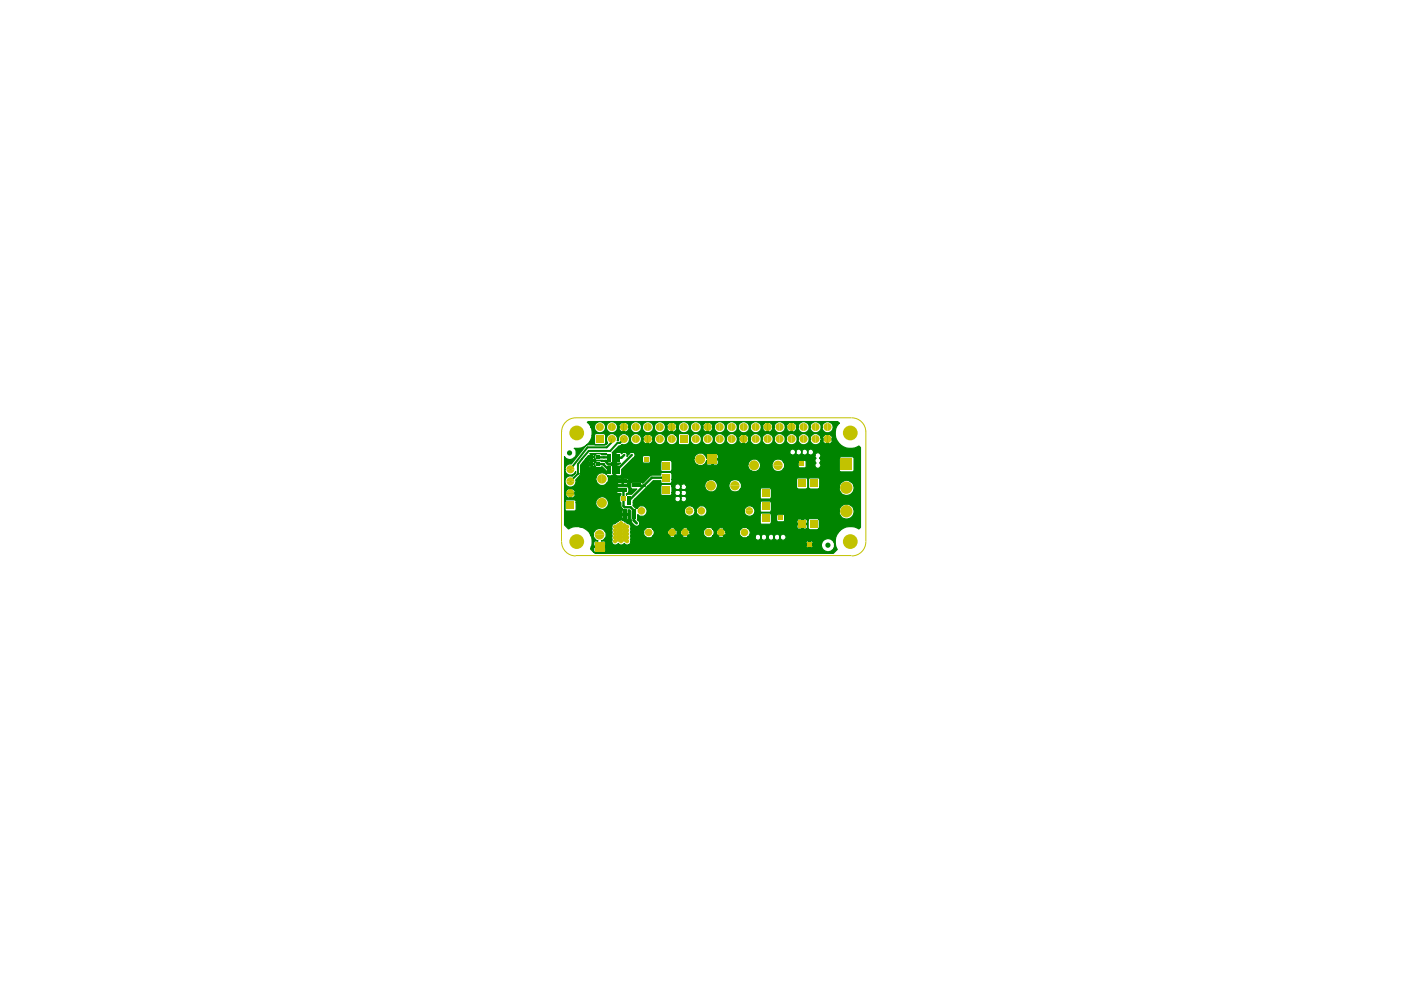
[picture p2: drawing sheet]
<svg xmlns="http://www.w3.org/2000/svg" width="297mm" height="210mm" viewBox="0 0 297 210" stroke-linecap="round" stroke-linejoin="round" font-family="sans-serif">
<path d="M126.9 96.9l2.2 .1M127.9 98.4l1.3 1.4M130.2 97v2.8" fill="none" stroke="#008400" stroke-width=".51"/>
<circle cx="127.9" cy="98.4" r=".25" fill="#008400"/>
<path d="M126.9 98.4h1M129.1 97h.1M130.2 95.9v1.1" fill="none" stroke="#008400" stroke-width=".51"/>
<path d="M129.7 93.1v.6l-1.1 1.1h-4l-3.7 4.7M132.3 93.1l-.9 .8h-.5l-1.5 1.7h-4.6l-2.3 2.8v.3" fill="none" stroke="#008400" stroke-width=".42"/>
<circle cx="122.5" cy="100.4" r=".21" fill="#008400"/>
<path d="M122.5 98.6v1.8l-1.6 1.6" fill="none" stroke="#008400" stroke-width=".42"/>
<path d="M135 103h1.5" fill="none" stroke="#008400" stroke-width=".51"/>
<circle cx="136.5" cy="103" r=".25" fill="#008400"/>
<path d="M141.2 101.3h-3l-4.7 4.7" fill="none" stroke="#008400" stroke-width=".51"/>
<path d="M124.5 89.6l.2-.2h52.9l.3 .3v.1a3.2 3.2 0 0 0 0 4.2 3.2 3.2 0 0 0 4.2 .6l.3 .3v16.9l-.3 .4-.3-.2a3.2 3.2 0 0 0-3.8 .6 3.2 3.2 0 0 0-.5 3.9l-.8 .8h-50.5l-.4-.3 .2 .2h1.1v-1.1h.2v1.1h1l.1-1.1h-2.4l-.2 .9-.6-.6 .2-.5h45.4l.2 .2h.4l.1-.6h.3v.6h.6l-.1-.6h-1.4l-.1 .4h-45.4l.1-1.4-.3-1.1h.6l.1 .5 .5 .6 .4 .2h-.8l-.1 .2 .1 .9h2.3v-1.1h-.8l.2-.1a1.35 1.35 0 0 0 .2-2.4 1.35 1.35 0 0 0-2.1 1.2l-.6-.1a3.3 3.3 0 0 0-2.4-1.6h6.9l.1 2.8a.76 .76 0 0 0 .3 1 .76 .76 0 0 0 1-.3l.5 .3h.4l.4-.2a.73 .73 0 0 0 .9 .2h40.8v.2a1.43 1.43 0 0 0 2.2 1.1 1.43 1.43 0 0 0 0-2.4 1.43 1.43 0 0 0-2.2 1.1h-40.8l.5-.5h37l.1 .3h.6v-.5h.3v.5l.6-.1-.1-.5h-1.3l-.2 .3h-37l-.1-2.2h2.8v.5a1.16 1.16 0 0 0 1.9 .4h3.6l.3 .2h.6l.3-.2h1.5l.3 .2h.6l.3-.2-.6-.6-.6 .6h-1.5l-.6-.6-.6 .6h-3.6l.3-.7h2.8l.1 .4 .2 .1 .6-.6h.3l.6 .6 .3-.2v-.3h.7v.4l.2 .1 .6-.6h.3l.6 .6 .3-.2v-.5h2.9v.5a1.16 1.16 0 0 0 1.9 .4h1.2l.3 .2h.6l.3-.2-.6-.6-.6 .6h-1.2l.3-.7h.5l.1 .4 .1 .1 .6-.6h.4l.5 .6 .3-.2v-.5h2.9v.5l.2 .4a1.22 1.22 0 0 0 1.5 .2h1.6a.64 .64 0 0 0 .6 .6 .64 .64 0 0 0 .7-.6v.2a.65 .65 0 0 0 .7 .5 .65 .65 0 0 0 .5-.7h.3v.2a.65 .65 0 0 0 .7 .5 .65 .65 0 0 0 .5-.7 .64 .64 0 0 0 .6 .6 .64 .64 0 0 0 .7-.6v.2a.63 .63 0 0 0 .9 .3 .63 .63 0 0 0 .2-.9 .63 .63 0 0 0-1 0l-.1 .4-.1-.2a.61 .61 0 0 0-.5-.5 .61 .61 0 0 0-.6 .3l-.1 .4v-.2a.61 .61 0 0 0-.5-.5 .61 .61 0 0 0-.6 .3l-.1 .4h-.3a.65 .65 0 0 0-.5-.7 .65 .65 0 0 0-.7 .5v.2l-.1-.2a.61 .61 0 0 0-.5-.5 .61 .61 0 0 0-.6 .3l-.1 .4h-1.5a1.06 1.06 0 0 0-.1-1.9h10.5l.1 .2h.9v-1h.2v1h.9l.1-.9-2.1-.1-.1 .8h-10.5l-.3-.2h-.7l-.6 .6-.1 .4h-2.9l-.1-.4-.2-.1-.5 .6h-.4l-.6-.6-.2 .7h-.5l-.3-.8h1.2l.6 .6 .6-.6-.3-.3h-.6l-.3 .3h-1.2l-.5-.4h-.7l-.7 .6v.4h-2.9l-.1-.4-.2-.1-.6 .6h-.3l-.6-.6-.2 .7h-.7l-.1-.6-.2-.1-.6 .6h-.3l-.6-.6-.3 .7h-2.8l-.3-.8h3.6l.6 .6 .6-.6h1.5l.6 .6 .6-.6-.3-.3h-.6l-.3 .3h-1.5l-.3-.3h-.6l-.3 .3h-3.6l-.5-.4h-.7l-.7 .6v.4h-2.8l.1-1.3-.3-.4-1.2-.6a.77 .77 0 0 0-1.3 .1l-1.1 .5-.2 .6h-7.7h-.6l-.9 .5-.8-.9v-1.3h12.3l.1 .2h.3v-1h.3v1l.5-.1v-.9h-1.3v.8h-12.2v-3.7l.1 1.9 .2 .2h1.9l.3-.3v-1.5h4.1a1.36 1.36 0 0 0 1.6 1.5 1.36 1.36 0 0 0 .9-2.1 1.36 1.36 0 0 0-2.2-.2l-.3 .8h-4.1v-.4l-.3-.2h-1.9l-.3 .3v-1.4h.2l.2 .4 .5 .3h.2v-.9h.3v.9l.5-.1 .4-.5v-.3h-2l-.3 .2v-.5l1.1 .1v-.9h.3v.9h.9l-.1-.4a1.12 1.12 0 0 0-1.1-.5 1.12 1.12 0 0 0-.9 .8h-.2v-.9h11l.1 1 .8 .1v.4l-.2 .2v1.1l.2 .3v.8l.5 .5-.2 .2v.8h1.3v-.8h.3l.3 .3v2.2l.9 .9a.45 .45 0 0 0 .7-.1l.1-.1a.51 .51 0 0 0 0-.7l-.4-.4 .1-1.1 .5 .4a1.23 1.23 0 0 0 1.5-1.1h7.9a1.14 1.14 0 0 0 1.2 1.1 1.14 1.14 0 0 0 1.1-1.2h.2v.4a1.21 1.21 0 0 0 2.1 .4l.2-.7h7.9v.2a1.15 1.15 0 0 0 1.9 .5h1.5v1.9l.2 .1h1.9l.3-.3v-1.4h1.1v1l.1 .2h1.4l.1-.3h2.7l.1 .7h.9v-.9h.2v.9h.9l.1-.7h.1l.1 1.9 2 .1 .3-.3v-1.7l-.2-.3h-2.1l-.1 .3h-.1l-.1-.3h-2l-.1 .3h-2.7v-1.1l-.1-.2h-1.4l-.1 .4h-1.1l-.3-.6h-1.9l-.2 .3h-1.5a1.12 1.12 0 0 0-.4-1.8 1.12 1.12 0 0 0-1.5 1.1l-7.9-.1a1.23 1.23 0 0 0-1.5-1l-.7 .5-.1 .5h-.2l-.1-.2a1.11 1.11 0 0 0-1.2-.9 1.11 1.11 0 0 0-1 1.2l-7.9-.1a1.23 1.23 0 0 0-1.5-1l-.7 .5h-.2l-.6-.6 .1-.6h26.9v1.8l.2 .2h1.9l.3-.3h14.3v.6a1.59 1.59 0 0 0 2.5 .9 1.59 1.59 0 0 0 0-2.6 1.59 1.59 0 0 0-2.5 .8v.3h-14.3v-1.7l-.3-.4h-1.9l-.2 .4h-26.9v-.4l.4-.5h8.4v.3a.65 .65 0 0 0 .7 .4 .65 .65 0 0 0 .5-.7 .64 .64 0 0 0 .6 .7 .64 .64 0 0 0 .7-.5 .64 .64 0 0 0-.5-.8l-.6 .2-.2 .4v-.1a.61 .61 0 0 0-.5-.5 .61 .61 0 0 0-.6 .3l-.1 .3h-8.4l2.7-2.7h2.7v1.9l.2 .2h1.9l.3-.6h.6a.64 .64 0 0 0 .6 .6 .64 .64 0 0 0 .6-.6v.2a.63 .63 0 0 0 1 .3 .63 .63 0 0 0 .1-.9 .63 .63 0 0 0-1 0l-.1 .4v-.2a.61 .61 0 0 0-.5-.5 .61 .61 0 0 0-.6 .3l-.1 .4h-.6v-1.3h.6a.64 .64 0 0 0 .6 .7 .64 .64 0 0 0 .6-.6v.1a.63 .63 0 0 0 .9 .4 .63 .63 0 0 0 .2-1h4v.3a1.36 1.36 0 0 0 1.4 1.3 1.36 1.36 0 0 0 1.3-1.4h2.4l.2 .5a1.27 1.27 0 0 0 1 .9 1.27 1.27 0 0 0 1.3-.6h4.2v1.8l.2 .2h1.9l.3-.3v-1.7l-.3-.4h-1.9l-.2 .4-4.2-.1a1.34 1.34 0 0 0-.8-2 1.34 1.34 0 0 0-1.7 1.3h-2.4v-.2a1.36 1.36 0 0 0-1.3-1.2 1.36 1.36 0 0 0-1.4 1.2h-4l-.1-.1a.6 .6 0 0 0-1 .5 .65 .65 0 0 0-.5-.6 .65 .65 0 0 0-.7 .4v.2h-.6l-.3-.5h-1.9l-.2 .3h-2.7l1.1-1.1h1.6v.4l.2 .2h1.9l.3-.3v-.5h26.4v1.7l.3 .3h1.7l.4-.3v-1.7h.1v1.7l.4 .3h1.7l.3-.4h4.1a1.59 1.59 0 0 0 1.9 1.7 1.59 1.59 0 0 0 1.1-2.3 1.59 1.59 0 0 0-2.4-.4l-.4 .4-.2 .6h-4.1v-1.8l-.2-.2h-2l-.2 .4h-.1l-.2-.4h-2l-.2 .4h-26.4v-1.2l-.3-.4h-1.9l-.2 .2v.4l-2.2 .1-1.5 1.6-.3-.1h-2.2l-.1 .1v1.3h1.2l-1.1 1.1h-1l-.1 .2v-.4h.4l.1-.2v-.9l-.2-.3h-2.1l-.3 .3h-11l.1-4a1.18 1.18 0 0 0 .9 1.2 1.18 1.18 0 0 0 1.4-.7v.2l-.8 .8a1.18 1.18 0 0 0-1.5 1 1.18 1.18 0 0 0 1.3 1.3 1.18 1.18 0 0 0 1-1.6l1-1.1v-1.8h1.7l.1 .2h.3l.1-.5h.2v.5h.4l.1-.1v-.4h-1.1l-.1 .3h-1.7l.5-.8h1.2l.1 .3h.4v-.4h.2v.4h.5l.1-.3 .1 1 1.2 .1 .3-.1 .9 .9v.7a1.27 1.27 0 0 0-2 .2 1.36 1.36 0 0 0 0 1.6 1.36 1.36 0 0 0 1.6 .4l.5-.4h2.1l.2 .3h.8l.1-.5h.2l.1 .5h.9l.1-.5h-2.3l-.1 .2h-2.1l.3-.7h1.8l.1 .2h1v-.4h.2v.4h1.1v-.4l-2.2-.1-.2 .3h-1.8l-.2-.9 .8 .1 .5-.2v-1.9l-1.2-.2-.8-.8-.5 .1-.3-.2h-.9l-.3 .3-.2-.2h-1l-.1 .2h-1.2l.6-.7h.6l.1 .2h.3l.1-.5h.2v.5h.4l.1-.2v-.3h-1.1l-.1 .3h-.6l.6-.7 .1 .2h.4v-.5h.2v.5l.5-.1-.1-.5-.6 .1-.3-.1h.1h3.5v.2h-1l-.3-.2h-.9l-.3 .2v.9l.3 .3h2.2l.1 .5 .9 .1 .5-.2v-1.9h.3v2l1.2 .1-.6 .4-.6 .2v1.9l.4 .2h.8l.2-.3v-1.1l2.7-2.6h1.7v1l.2 .3h1.3l.2-.3h2.2v1.9l.2 .2h1.9l.2-.2v-2l-.2-.2h-1.9l-.2 .3h-2.2v-.6h9.2v.2a1.36 1.36 0 0 0 1.3 1.3 1.36 1.36 0 0 0 1.4-1.2l.1 1 1-.1v-1h.3v1.1l7.4-.1a1.36 1.36 0 0 0 1.2 1.5 1.36 1.36 0 0 0 1.5-1.3h2.3l.2 .5a1.32 1.32 0 0 0 1.9 .7 1.32 1.32 0 0 0 .4-2h3.1v1.1l.2 .2h1.4l.1-.2v-1.2l-.1-.2h-1.4l-.2 .3h-3.1l-.2-.2a1.34 1.34 0 0 0-1.5-.3 1.34 1.34 0 0 0-.8 1.3h-2.3v-.2a1.36 1.36 0 0 0-1.4-1.2 1.36 1.36 0 0 0-1.3 1.2h-6.4v-1h-1.3v-1.3h.3v1.1h1l.1-.7h20.5l.2 .6-.2 .2v.5l.2 .3-.2 .2v.5a.66 .66 0 0 0 1 .3 .66 .66 0 0 0 0-1.1l.3-.4-.3-.5h4.1l.1 2.8 2.8 .1 .3-.3v-2.7l-.3-.3h-2.6l-.3 .4h-4.1a.64 .64 0 0 0-.1-1.1 .64 .64 0 0 0-.9 .5h-20.5l-.2-.4h-2.2l-.1 1a1.36 1.36 0 0 0-1.4-1.2 1.36 1.36 0 0 0-1.3 1.3h-9.2v-.5l-.2-.2h-1.3l-.2 .3h-1.7l.2-.5-.4-.5-.7 .1-.7 .8 .1-.5-.3-.4h-.6l-.3 .3-.3-.3h-.7l-.2 .2-.8-.1 .2-.2h37.4a.64 .64 0 0 0 .6 .7 .64 .64 0 0 0 .7-.6v.2a.65 .65 0 0 0 .8 .4 .65 .65 0 0 0 .5-.7 .64 .64 0 0 0 .6 .7 .64 .64 0 0 0 .7-.6v.2a.63 .63 0 0 0 .9 .3 .63 .63 0 0 0 .1-1 .63 .63 0 0 0-1 .1v.3l-.1-.1a.61 .61 0 0 0-.5-.5 .61 .61 0 0 0-.6 .3l-.1 .3-.1-.1a.61 .61 0 0 0-.5-.5 .61 .61 0 0 0-.6 .3l-.1 .3-.1-.1a.61 .61 0 0 0-.5-.5 .61 .61 0 0 0-.6 .3l-.1 .3h-37.4l1.2-1.2 .6-.2 .1-.2a1.19 1.19 0 0 0 1.6-1.1h.2v.3a1.2 1.2 0 0 0 1.3 .9 1.2 1.2 0 0 0 1-1.3h.3v.3a1.05 1.05 0 0 0 .9 .8v-2h.3v2h.2a.91 .91 0 0 0 .7-1h.3v.3a1.2 1.2 0 0 0 1.3 .9 1.2 1.2 0 0 0 1.1-1.2h.2v.3a1.18 1.18 0 0 0 1.7 .8 1.18 1.18 0 0 0 .2-1.9h.6l.1 2h2.1l.2-.3v-.9h.2v.3a1.2 1.2 0 0 0 1.3 .9 1.2 1.2 0 0 0 1-1.2h.2v.3a1.2 1.2 0 0 0 1.3 .9 1.2 1.2 0 0 0 1.1-1.2h.1v.3a1.2 1.2 0 0 0 1.3 .9 1.2 1.2 0 0 0 1.1-1.2h.2v.3a1.2 1.2 0 0 0 1.3 .9 1.2 1.2 0 0 0 1.1-1.3h.2v.3a1.05 1.05 0 0 0 .9 .8v-2h.3v2h.3a.91 .91 0 0 0 .6-1h.4v.3a1.2 1.2 0 0 0 1.3 .9 1.2 1.2 0 0 0 1-1.2h.2v.3a1.2 1.2 0 0 0 1.3 .9 1.2 1.2 0 0 0 1.1-1.2h.1v.3a1.2 1.2 0 0 0 1.3 .9 1.2 1.2 0 0 0 1.1-1.2h.2v.3a1.2 1.2 0 0 0 1.3 .9 1.2 1.2 0 0 0 1.1-1.2h.1v.3a1.2 1.2 0 0 0 1.3 .9 1.2 1.2 0 0 0 1.1-1.2h.2v.3a1.17 1.17 0 0 0 1.1 .9 1.17 1.17 0 0 0 1.2-.8h.3l.3 .5 .6 .1v-.8h.3v.8a.85 .85 0 0 0 .9-.8h-2l-.1 .2h-.3v-.6h.3l.1 .1h.8v-.9h.3v.9h.9l-.2-.6a1.22 1.22 0 0 0-1.4-.2l-.5 .7h-.3v-.2a1.18 1.18 0 0 0-1.4-.8 1.18 1.18 0 0 0-.9 1.2h-.2l-.1-.2a1.15 1.15 0 0 0-1.2-1 1.15 1.15 0 0 0-1.1 1.2h-.1l-.1-.2a1.15 1.15 0 0 0-1.3-1 1.15 1.15 0 0 0-1 1.2h-.2l-.1-.2a1.15 1.15 0 0 0-1.2-1 1.15 1.15 0 0 0-1.1 1.2h-.1l-.1-.2a1.15 1.15 0 0 0-1.3-1 1.15 1.15 0 0 0-1 1.2h-.2v-.2a1.15 1.15 0 0 0-1.3-1 1.15 1.15 0 0 0-1 1.2h-.4l-.1-.7a1.22 1.22 0 0 0-1.5-.2l-.4 .4v.4h-.3a1.19 1.19 0 0 0-1.3-1.1 1.19 1.19 0 0 0-1.1 1.2h-.2l-.1-.2a1.15 1.15 0 0 0-1.2-1 1.15 1.15 0 0 0-1.1 1.2h-.1l-.1-.2a1.15 1.15 0 0 0-1.3-1 1.15 1.15 0 0 0-1 1.2h-.2v-.2a1.15 1.15 0 0 0-1.3-1 1.15 1.15 0 0 0-1 1.2h-.2v-.9l-.3-.3h-1.8l-.3 .4-.7-.1a1.14 1.14 0 0 0-1.8 .9h-.2l-.1-.2a1.15 1.15 0 0 0-1.2-1 1.15 1.15 0 0 0-1.1 1.2h-.3l-.2-.7a1.22 1.22 0 0 0-1.4-.2l-.4 .4v.4h-.4a1.19 1.19 0 0 0-1.2-1.1 1.19 1.19 0 0 0-1.1 1.2h-.2l-.1-.2a1.18 1.18 0 0 0-1.4-1 1.18 1.18 0 0 0-.9 1.6l-.2-.1a1.2 1.2 0 0 0-1.5-1.4 1.2 1.2 0 0 0-.6 2l-.3 .3h-4l-.3 .2-3.1 3.9a1.29 1.29 0 0 0-1.4 1.1v-2.6a1.38 1.38 0 0 0 2 .2 1.38 1.38 0 0 0 0-2 3.3 3.3 0 0 0 3.8-2.8h.5l.1 2h2.1l.2-.3v-1.8l-.3-.3h-1.8l-.3 .4h-.5v-1.4l-.2-.3h.7v.2a1.2 1.2 0 0 0 1.3 1 1.2 1.2 0 0 0 1.1-1.2h.2v.2a1.2 1.2 0 0 0 1.3 .9 1.2 1.2 0 0 0 1.1-1.2h.2v.2a1.05 1.05 0 0 0 .9 .9v-2h.3v2h.3a.91 .91 0 0 0 .6-1h.4v.2a1.2 1.2 0 0 0 1.3 1 1.2 1.2 0 0 0 1-1.2h.2v.2a1.2 1.2 0 0 0 1.3 1 1.2 1.2 0 0 0 1.1-1.2h.1v.2a1.2 1.2 0 0 0 1.4 .9 1.2 1.2 0 0 0 1-1.2h.3v.2a1.05 1.05 0 0 0 .9 .9v-2h.3v2h.2a.91 .91 0 0 0 .7-1h.3v.2a1.2 1.2 0 0 0 1.3 1 1.2 1.2 0 0 0 1.1-1.2h.2v.2a1.2 1.2 0 0 0 1.3 .9 1.2 1.2 0 0 0 1-1.2h.3v.2a1.05 1.05 0 0 0 .9 .9v-2h.3v2h.2a.91 .91 0 0 0 .7-1h.3v.2a1.2 1.2 0 0 0 1.3 1 1.2 1.2 0 0 0 1.1-1.2h.2v.2a1.2 1.2 0 0 0 1.3 1 1.2 1.2 0 0 0 1.1-1.2h.1v.2a1.2 1.2 0 0 0 1.3 1 1.2 1.2 0 0 0 1.1-1.2h.2v.2a1.2 1.2 0 0 0 1.3 .9 1.2 1.2 0 0 0 1-1.2h.3v.2a1.05 1.05 0 0 0 .9 .9v-2h.3v2h.2a.91 .91 0 0 0 .7-1h.3v.2a1.2 1.2 0 0 0 1.4 .9 1.2 1.2 0 0 0 1-1.2h.3v.2a1.05 1.05 0 0 0 .9 .9v-2h.3v2h.2a.91 .91 0 0 0 .7-1h.3v.2a1.2 1.2 0 0 0 1.3 1 1.2 1.2 0 0 0 1.1-1.2h.2v.2a1.2 1.2 0 0 0 1.3 1 1.2 1.2 0 0 0 1-1.2h.2v.2a1.2 1.2 0 0 0 1.9 .8 1.2 1.2 0 0 0 0-2 1.2 1.2 0 0 0-1.9 .7v.3h-.2a1.19 1.19 0 0 0-1.1-1.2 1.19 1.19 0 0 0-1.2 1.2h-.2l-.1-.3a1.15 1.15 0 0 0-1.2-.9 1.15 1.15 0 0 0-1.1 1.2h-.3l-.2-.7a1.22 1.22 0 0 0-1.4-.3l-.4 .5v.4h-.4a1.19 1.19 0 0 0-1.2-1.1 1.19 1.19 0 0 0-1.2 1.2h-.3l-.2-.7a1.22 1.22 0 0 0-1.4-.3l-.4 .5v.4h-.4a1.19 1.19 0 0 0-1.2-1.1 1.19 1.19 0 0 0-1.1 1.2h-.2l-.1-.3a1.15 1.15 0 0 0-1.2-.9 1.15 1.15 0 0 0-1.1 1.2h-.1l-.1-.3a1.15 1.15 0 0 0-1.3-.9 1.15 1.15 0 0 0-1 1.2h-.2l-.1-.3a1.15 1.15 0 0 0-1.2-.9 1.15 1.15 0 0 0-1.1 1.2h-.3l-.2-.7a1.22 1.22 0 0 0-1.4-.3l-.4 .5v.4h-.4a1.19 1.19 0 0 0-1.2-1.1 1.19 1.19 0 0 0-1.1 1.2h-.2l-.1-.3a1.15 1.15 0 0 0-1.2-.9 1.15 1.15 0 0 0-1.1 1.2h-.3l-.2-.7a1.22 1.22 0 0 0-1.4-.3l-.4 .5v.4h-.4a1.19 1.19 0 0 0-1.2-1.1 1.19 1.19 0 0 0-1.2 1.2h-.1l-.1-.3a1.15 1.15 0 0 0-1.3-.9 1.15 1.15 0 0 0-1 1.2h-.2v-.3a1.15 1.15 0 0 0-1.3-.9 1.15 1.15 0 0 0-1 1.2h-.4l-.1-.7a1.22 1.22 0 0 0-1.5-.3l-.4 .5v.4h-.3a1.19 1.19 0 0 0-1.3-1.1 1.19 1.19 0 0 0-1.1 1.2h-.2l-.1-.3a1.15 1.15 0 0 0-1.2-.9 1.15 1.15 0 0 0-1.1 1.2h-.7l-.4-.8z" fill="#008400"/>
<path d="M124.7 89.4h52.9l.3 .3a3.2 3.2 0 0 0 0 4.3 3.2 3.2 0 0 0 4.2 .6l.3 .3v16.9l-.3 .4-.3-.2a3.2 3.2 0 0 0-3.8 .6 3.2 3.2 0 0 0-.5 3.9l-.8 .8h-50.5l-.4-.3 .2 .2h1.1v-1.1h.2v1.1h1l.1-1.1h-2.4l-.2 .9-.6-.6 .2-.5h45.4l.2 .2h.4l.1-.6h.3v.6h.6l-.1-.6h-1.4l-.1 .4h-45.4l.1-1.4-.3-1.1h.6l.1 .5 .3 .5 .6 .3h-.8l-.1 .2 .1 .9h2.3v-1.1h-.8l.2-.1a1.35 1.35 0 0 0 .2-2.4 1.35 1.35 0 0 0-2.1 1.2l-.6-.1a3.3 3.3 0 0 0-2.4-1.6h6.9l.1 2.8a.76 .76 0 0 0 .3 1 .76 .76 0 0 0 1-.3l.5 .3h.4l.4-.2a.73 .73 0 0 0 .9 .2h40.8v.2a1.43 1.43 0 0 0 2.2 1.1 1.43 1.43 0 0 0 0-2.4 1.43 1.43 0 0 0-2.2 1.1h-40.8l.5-.5h37l.1 .3h.6v-.5h.3v.5l.6-.1-.1-.5h-1.3l-.2 .3h-37l-.1-2.2h2.8v.5a1.16 1.16 0 0 0 1.9 .4h3.6l.3 .2h.6l.3-.2h1.5l.3 .2h.6l.3-.2-.6-.6-.6 .6h-1.5l-.6-.6-.6 .6h-3.6l.3-.7h2.8l.1 .4 .2 .1 .6-.6h.3l.6 .6 .3-.2v-.3h.7v.4l.2 .1 .6-.6h.3l.6 .6 .3-.2v-.5h2.9v.5a1.16 1.16 0 0 0 1.9 .4h1.2l.3 .2h.6l.3-.2-.6-.6-.6 .6h-1.2l.3-.7h.5l.1 .4 .1 .1 .6-.6h.4l.5 .6 .3-.2v-.5h2.9v.5l.2 .4a1.22 1.22 0 0 0 1.5 .2h1.6a.64 .64 0 0 0 .6 .6 .64 .64 0 0 0 .7-.6v.2a.65 .65 0 0 0 .7 .5 .65 .65 0 0 0 .5-.7h.3v.2a.65 .65 0 0 0 .7 .5 .65 .65 0 0 0 .5-.7 .64 .64 0 0 0 .6 .6 .64 .64 0 0 0 .7-.6v.2a.63 .63 0 0 0 .9 .3 .63 .63 0 0 0 .2-.9 .63 .63 0 0 0-1 0l-.1 .4-.1-.2a.61 .61 0 0 0-.5-.5 .61 .61 0 0 0-.6 .3l-.1 .4v-.2a.61 .61 0 0 0-.5-.5 .61 .61 0 0 0-.6 .3l-.1 .4h-.3a.65 .65 0 0 0-.5-.7 .65 .65 0 0 0-.7 .5v.2l-.1-.2a.61 .61 0 0 0-.5-.5 .61 .61 0 0 0-.6 .3l-.1 .4h-1.5a1.06 1.06 0 0 0-.1-1.9h10.5l.1 .2h.9v-1h.2v1h.9l.1-.9-2.1-.1-.1 .8h-10.5l-.3-.2h-.7l-.6 .6-.1 .4h-2.9l-.1-.4-.2-.1-.5 .6h-.4l-.6-.6-.2 .7h-.5l-.3-.8h1.2l.6 .6 .6-.6-.3-.3h-.6l-.3 .3h-1.2l-.5-.4h-.7l-.7 .6v.4h-2.9l-.1-.4-.2-.1-.6 .6h-.3l-.6-.6-.2 .7h-.7l-.1-.6-.2-.1-.6 .6h-.3l-.6-.6-.3 .7h-2.8l-.3-.8h3.6l.6 .6 .6-.6h1.5l.6 .6 .6-.6-.3-.3h-.6l-.3 .3h-1.5l-.3-.3h-.6l-.3 .3h-3.6l-.5-.4h-.7l-.7 .6v.4h-2.8l.1-1.3-.3-.4-1.2-.6a.77 .77 0 0 0-1.3 .1l-1.1 .5-.2 .6h-7.7h-.6l-.9 .5-.8-.9v-1.3h12.3l.1 .2h.3v-1h.3v1l.5-.1v-.9h-1.3v.8h-12.2v-3.7l.1 1.9 .2 .2h1.9l.3-.3v-1.5h4.1a1.36 1.36 0 0 0 1.6 1.5 1.36 1.36 0 0 0 .9-2.1 1.36 1.36 0 0 0-2.2-.2l-.3 .8h-4.1v-.4l-.3-.2h-1.9l-.3 .3v-1.4h.2l.4 .6 .3 .1h.2v-.9h.3v.9l.5-.1 .4-.5v-.3h-2l-.3 .2v-.5l1.1 .1v-.9h.3v.9h.9l-.1-.4a1.12 1.12 0 0 0-1.1-.5 1.12 1.12 0 0 0-.9 .8h-.2v-.9h11l.1 1 .8 .1v.4l-.2 .2v1.1l.2 .3v.8l.5 .5-.2 .2v.8h1.3v-.8h.3l.3 .3v2.2l.9 .9a.45 .45 0 0 0 .7-.1l.1-.1a.51 .51 0 0 0 0-.7l-.4-.4 .1-1.1 .5 .4a1.23 1.23 0 0 0 1.5-1.1h7.9a1.14 1.14 0 0 0 1.2 1.1 1.14 1.14 0 0 0 1.1-1.2h.2v.4a1.21 1.21 0 0 0 2.1 .4l.2-.7h7.9v.2a1.15 1.15 0 0 0 1.9 .5h1.5v1.9l.2 .1h1.9l.3-.3v-1.4h1.1v1l.1 .2h1.4l.1-.3h2.7l.1 .7h.9v-.9h.2v.9h.9l.1-.7h.1l.1 1.9 2 .1 .3-.3v-1.7l-.2-.3h-2.1l-.1 .3h-.1l-.1-.3h-2l-.1 .3h-2.7v-1.1l-.1-.2h-1.4l-.1 .4h-1.1l-.3-.6h-1.9l-.2 .3h-1.5a1.12 1.12 0 0 0-.4-1.8 1.12 1.12 0 0 0-1.5 1.1l-7.9-.1a1.23 1.23 0 0 0-1.5-1l-.7 .5-.1 .5h-.2l-.1-.2a1.11 1.11 0 0 0-1.2-.9 1.11 1.11 0 0 0-1 1.2l-7.9-.1a1.23 1.23 0 0 0-1.5-1l-.7 .5h-.2l-.6-.6 .1-.6h26.9v1.8l.2 .2h1.9l.3-.3h14.3v.6a1.59 1.59 0 0 0 2.5 .9 1.59 1.59 0 0 0 0-2.6 1.59 1.59 0 0 0-2.5 .8v.3h-14.3v-1.7l-.3-.4h-1.9l-.2 .4h-26.9v-.4l.4-.5h8.4v.3a.65 .65 0 0 0 .7 .4 .65 .65 0 0 0 .5-.7 .64 .64 0 0 0 .6 .7 .64 .64 0 0 0 .7-.5 .64 .64 0 0 0-.5-.8l-.6 .2-.2 .4v-.1a.61 .61 0 0 0-.5-.5 .61 .61 0 0 0-.6 .3l-.1 .3h-8.4l2.7-2.7h2.7v1.9l.2 .2h1.9l.3-.6h.6a.64 .64 0 0 0 .6 .6 .64 .64 0 0 0 .6-.6v.2a.63 .63 0 0 0 1 .3 .63 .63 0 0 0 .1-.9 .63 .63 0 0 0-1 0l-.1 .4v-.2a.61 .61 0 0 0-.5-.5 .61 .61 0 0 0-.6 .3l-.1 .4h-.6v-1.3h.6a.64 .64 0 0 0 .6 .7 .64 .64 0 0 0 .6-.6v.1a.63 .63 0 0 0 .9 .4 .63 .63 0 0 0 .2-1h4v.3a1.36 1.36 0 0 0 1.4 1.3 1.36 1.36 0 0 0 1.3-1.4h2.4l.2 .5a1.27 1.27 0 0 0 1 .9 1.27 1.27 0 0 0 1.3-.6h4.2v1.8l.2 .2h1.9l.3-.3v-1.7l-.3-.4h-1.9l-.2 .4-4.2-.1a1.34 1.34 0 0 0-.8-2 1.34 1.34 0 0 0-1.7 1.3h-2.4v-.2a1.36 1.36 0 0 0-1.3-1.2 1.36 1.36 0 0 0-1.4 1.2h-4l-.1-.1a.6 .6 0 0 0-1 .5 .65 .65 0 0 0-.5-.6 .65 .65 0 0 0-.7 .4v.2h-.6l-.3-.5h-1.9l-.2 .3h-2.7l1.1-1.1h1.6v.4l.2 .2h1.9l.3-.3v-.5h26.4v1.7l.2 .2 1.8 .1 .4-.3v-1.7h.1v1.7l.4 .3h1.7l.3-.4h4.1a1.59 1.59 0 0 0 1.9 1.7 1.59 1.59 0 0 0 1.1-2.3 1.59 1.59 0 0 0-2.4-.4l-.6 .7v.3h-4.1v-1.8l-.2-.2h-2l-.2 .4h-.1l-.2-.4h-2l-.2 .4h-26.4v-1.2l-.3-.4h-1.9l-.2 .2v.4l-2.2 .1-1.5 1.6-.3-.1h-2.2l-.1 .1v1.3h1.2l-1.1 1.1h-1l-.1 .2v-.4h.4l.1-.2v-.9l-.2-.3h-2.1l-.3 .3h-11l.1-4a1.18 1.18 0 0 0 .9 1.2 1.18 1.18 0 0 0 1.4-.7v.2l-.8 .8a1.18 1.18 0 0 0-1.5 1 1.18 1.18 0 0 0 1.3 1.3 1.18 1.18 0 0 0 1-1.6l1-1.1v-1.8h1.7l.1 .2h.3l.1-.5h.2v.5h.4l.1-.1v-.4h-1.1l-.1 .3h-1.7l.5-.8h1.2l.1 .3h.4v-.4h.2v.4h.5l.1-.3 .1 1 1.2 .1 .3-.1 .9 .9v.7a1.27 1.27 0 0 0-2 .2 1.36 1.36 0 0 0 0 1.6 1.36 1.36 0 0 0 1.6 .4l.5-.4h2.1l.2 .3h.8l.1-.5h.2l.1 .5h.9l.1-.5h-2.3l-.1 .2h-2.1l.3-.7h1.8l.1 .2h1v-.4h.2v.4h1.1v-.4l-2.2-.1-.2 .3h-1.8l-.2-.9 .8 .1 .5-.2v-1.9l-1.2-.2-.8-.8-.5 .1-.3-.2h-.9l-.3 .3-.2-.2h-1l-.1 .2h-1.2l.6-.7h.6l.1 .2h.3l.1-.5h.2v.5h.4l.1-.2v-.3h-1.1l-.1 .3h-.6l.6-.7 .1 .2h.4v-.5h.2v.5l.5-.1-.1-.5-.6 .1-.3-.1h.1h3.5v.2h-1l-.3-.2h-.9l-.3 .2v.9l.3 .3h2.2l.1 .5 .9 .1 .5-.2v-1.9h.3v2l1.2 .1-.6 .4-.6 .2v1.9l.4 .2h.8l.2-.3v-1.1l2.7-2.6h1.7v1l.2 .3h1.3l.2-.3h2.2v1.9l.2 .2h1.9l.2-.2v-2l-.2-.2h-1.9l-.2 .3h-2.2v-.6h9.2v.2a1.36 1.36 0 0 0 1.3 1.3 1.36 1.36 0 0 0 1.4-1.2l.1 1 1-.1v-1h.3v1.1l7.4-.1a1.36 1.36 0 0 0 1.2 1.5 1.36 1.36 0 0 0 1.5-1.3h2.3l.2 .5a1.32 1.32 0 0 0 1.9 .7 1.32 1.32 0 0 0 .4-2h3.1v1.1l.2 .2h1.4l.1-.2v-1.2l-.1-.2h-1.4l-.2 .3h-3.1l-.2-.2a1.34 1.34 0 0 0-1.5-.3 1.34 1.34 0 0 0-.8 1.3h-2.3v-.2a1.36 1.36 0 0 0-1.4-1.2 1.36 1.36 0 0 0-1.3 1.2h-6.4v-1h-1.3v-1.3h.3v1.1h1l.1-.7h20.5l.2 .6-.2 .2v.5l.2 .3-.2 .2v.5a.66 .66 0 0 0 1 .3 .66 .66 0 0 0 0-1.1l.3-.4-.3-.5h4.1l.1 2.8 2.8 .1 .3-.3v-2.7l-.3-.3h-2.6l-.3 .4h-4.1a.64 .64 0 0 0-.1-1.1 .64 .64 0 0 0-.9 .5h-20.5l-.2-.4h-2.2l-.1 1a1.36 1.36 0 0 0-1.4-1.2 1.36 1.36 0 0 0-1.3 1.3h-9.2v-.5l-.2-.2h-1.3l-.2 .3h-1.7l.2-.5-.4-.5-.7 .1-.7 .8 .1-.5-.3-.4h-.6l-.3 .3-.3-.3h-.7l-.2 .2-.8-.1 .2-.2h37.4a.64 .64 0 0 0 .6 .7 .64 .64 0 0 0 .7-.6v.2a.65 .65 0 0 0 .8 .4 .65 .65 0 0 0 .5-.7 .64 .64 0 0 0 .6 .7 .64 .64 0 0 0 .7-.6v.2a.63 .63 0 0 0 .9 .3 .63 .63 0 0 0 .1-1 .63 .63 0 0 0-1 .1v.3l-.1-.1a.61 .61 0 0 0-.5-.5 .61 .61 0 0 0-.6 .3l-.1 .3-.1-.1a.61 .61 0 0 0-.5-.5 .61 .61 0 0 0-.6 .3l-.1 .3-.1-.1a.61 .61 0 0 0-.5-.5 .61 .61 0 0 0-.6 .3l-.1 .3h-37.4l1.2-1.2h.3l.4-.4a1.19 1.19 0 0 0 1.6-1.1h.2v.3a1.2 1.2 0 0 0 1.3 .9 1.2 1.2 0 0 0 1-1.3h.3v.3a1.05 1.05 0 0 0 .9 .8v-2h.3v2h.2a.91 .91 0 0 0 .7-1h.3v.3a1.2 1.2 0 0 0 1.3 .9 1.2 1.2 0 0 0 1.1-1.2h.2v.3a1.18 1.18 0 0 0 1.7 .8 1.18 1.18 0 0 0 .2-1.9h.6l.1 2h2.1l.2-.3v-.9h.2v.3a1.2 1.2 0 0 0 1.3 .9 1.2 1.2 0 0 0 1-1.2h.2v.3a1.2 1.2 0 0 0 1.3 .9 1.2 1.2 0 0 0 1.1-1.2h.1v.3a1.2 1.2 0 0 0 1.3 .9 1.2 1.2 0 0 0 1.1-1.2h.2v.3a1.2 1.2 0 0 0 1.3 .9 1.2 1.2 0 0 0 1.1-1.3h.2v.3a1.05 1.05 0 0 0 .9 .8v-2h.3v2h.3a.91 .91 0 0 0 .6-1h.4v.3a1.2 1.2 0 0 0 1.3 .9 1.2 1.2 0 0 0 1-1.2h.2v.3a1.2 1.2 0 0 0 1.3 .9 1.2 1.2 0 0 0 1.1-1.2h.1v.3a1.2 1.2 0 0 0 1.3 .9 1.2 1.2 0 0 0 1.1-1.2h.2v.3a1.2 1.2 0 0 0 1.3 .9 1.2 1.2 0 0 0 1.1-1.2h.1v.3a1.2 1.2 0 0 0 1.3 .9 1.2 1.2 0 0 0 1.1-1.2h.2v.3a1.17 1.17 0 0 0 1.1 .9 1.17 1.17 0 0 0 1.2-.8h.3l.3 .5 .6 .1v-.8h.3v.8a.85 .85 0 0 0 .9-.8h-2l-.1 .2h-.3v-.6h.3l.1 .1h.8v-.9h.3v.9h.9l-.2-.6a1.22 1.22 0 0 0-1.4-.2l-.5 .7h-.3v-.2a1.18 1.18 0 0 0-1.4-.8 1.18 1.18 0 0 0-.9 1.2h-.2l-.1-.2a1.15 1.15 0 0 0-1.2-1 1.15 1.15 0 0 0-1.1 1.2h-.1l-.1-.2a1.15 1.15 0 0 0-1.3-1 1.15 1.15 0 0 0-1 1.2h-.2l-.1-.2a1.15 1.15 0 0 0-1.2-1 1.15 1.15 0 0 0-1.1 1.2h-.1l-.1-.2a1.15 1.15 0 0 0-1.3-1 1.15 1.15 0 0 0-1 1.2h-.2v-.2a1.15 1.15 0 0 0-1.3-1 1.15 1.15 0 0 0-1 1.2h-.4l-.1-.7a1.22 1.22 0 0 0-1.5-.2l-.4 .4v.4h-.3a1.19 1.19 0 0 0-1.3-1.1 1.19 1.19 0 0 0-1.1 1.2h-.2l-.1-.2a1.15 1.15 0 0 0-1.2-1 1.15 1.15 0 0 0-1.1 1.2h-.1l-.1-.2a1.15 1.15 0 0 0-1.3-1 1.15 1.15 0 0 0-1 1.2h-.2v-.2a1.15 1.15 0 0 0-1.3-1 1.15 1.15 0 0 0-1 1.2h-.2v-.9l-.3-.3h-1.8l-.3 .4-.7-.1a1.14 1.14 0 0 0-1.8 .9h-.2l-.1-.2a1.15 1.15 0 0 0-1.2-1 1.15 1.15 0 0 0-1.1 1.2h-.3l-.2-.7a1.22 1.22 0 0 0-1.4-.2l-.4 .4v.4h-.4a1.19 1.19 0 0 0-1.2-1.1 1.19 1.19 0 0 0-1.1 1.2h-.2l-.1-.2a1.18 1.18 0 0 0-1.4-1 1.18 1.18 0 0 0-.9 1.6l-.2-.1a1.2 1.2 0 0 0-1.5-1.4 1.2 1.2 0 0 0-.6 2l-.3 .3h-4l-.3 .2-3.1 3.9a1.29 1.29 0 0 0-1.4 1.1v-2.6a1.38 1.38 0 0 0 2 .2 1.38 1.38 0 0 0 0-2 3.3 3.3 0 0 0 3.8-2.8h.5l.1 2h2.1l.2-.3v-1.8l-.3-.3h-1.8l-.3 .4h-.5v-1.4l-.2-.3h.7v.2a1.2 1.2 0 0 0 1.3 1 1.2 1.2 0 0 0 1.1-1.2h.2v.2a1.2 1.2 0 0 0 1.3 .9 1.2 1.2 0 0 0 1.1-1.2h.2v.2a1.05 1.05 0 0 0 .9 .9v-2h.3v2h.3a.91 .91 0 0 0 .6-1h.4v.2a1.2 1.2 0 0 0 1.3 1 1.2 1.2 0 0 0 1-1.2h.2v.2a1.2 1.2 0 0 0 1.3 1 1.2 1.2 0 0 0 1.1-1.2h.1v.2a1.2 1.2 0 0 0 1.4 .9 1.2 1.2 0 0 0 1-1.2h.3v.2a1.05 1.05 0 0 0 .9 .9v-2h.3v2h.2a.91 .91 0 0 0 .7-1h.3v.2a1.2 1.2 0 0 0 1.3 1 1.2 1.2 0 0 0 1.1-1.2h.2v.2a1.2 1.2 0 0 0 1.3 .9 1.2 1.2 0 0 0 1-1.2h.3v.2a1.05 1.05 0 0 0 .9 .9v-2h.3v2h.2a.91 .91 0 0 0 .7-1h.3v.2a1.2 1.2 0 0 0 1.3 1 1.2 1.2 0 0 0 1.1-1.2h.2v.2a1.2 1.2 0 0 0 1.3 1 1.2 1.2 0 0 0 1.1-1.2h.1v.2a1.2 1.2 0 0 0 1.3 1 1.2 1.2 0 0 0 1.1-1.2h.2v.2a1.2 1.2 0 0 0 1.3 .9 1.2 1.2 0 0 0 1-1.2h.3v.2a1.05 1.05 0 0 0 .9 .9v-2h.3v2h.2a.91 .91 0 0 0 .7-1h.3v.2a1.2 1.2 0 0 0 1.4 .9 1.2 1.2 0 0 0 1-1.2h.3v.2a1.05 1.05 0 0 0 .9 .9v-2h.3v2h.2a.91 .91 0 0 0 .7-1h.3v.2a1.2 1.2 0 0 0 1.3 1 1.2 1.2 0 0 0 1.1-1.2h.2v.2a1.2 1.2 0 0 0 1.3 1 1.2 1.2 0 0 0 1-1.2h.2v.2a1.2 1.2 0 0 0 1.9 .8 1.2 1.2 0 0 0 0-2 1.2 1.2 0 0 0-1.9 .7v.3h-.2a1.19 1.19 0 0 0-1.1-1.2 1.19 1.19 0 0 0-1.2 1.2h-.2l-.1-.3a1.15 1.15 0 0 0-1.2-.9 1.15 1.15 0 0 0-1.1 1.2h-.3l-.2-.7a1.22 1.22 0 0 0-1.4-.3l-.4 .5v.4h-.4a1.19 1.19 0 0 0-1.2-1.1 1.19 1.19 0 0 0-1.2 1.2h-.3l-.2-.7a1.22 1.22 0 0 0-1.4-.3l-.4 .5v.4h-.4a1.19 1.19 0 0 0-1.2-1.1 1.19 1.19 0 0 0-1.1 1.2h-.2l-.1-.3a1.15 1.15 0 0 0-1.2-.9 1.15 1.15 0 0 0-1.1 1.2h-.1l-.1-.3a1.15 1.15 0 0 0-1.3-.9 1.15 1.15 0 0 0-1 1.2h-.2l-.1-.3a1.15 1.15 0 0 0-1.2-.9 1.15 1.15 0 0 0-1.1 1.2h-.3l-.2-.7a1.22 1.22 0 0 0-1.4-.3l-.4 .5v.4h-.4a1.19 1.19 0 0 0-1.2-1.1 1.19 1.19 0 0 0-1.1 1.2h-.2l-.1-.3a1.15 1.15 0 0 0-1.2-.9 1.15 1.15 0 0 0-1.1 1.2h-.3l-.2-.7a1.22 1.22 0 0 0-1.4-.3l-.4 .5v.4h-.4a1.19 1.19 0 0 0-1.2-1.1 1.19 1.19 0 0 0-1.2 1.2h-.1l-.1-.3a1.15 1.15 0 0 0-1.3-.9 1.15 1.15 0 0 0-1 1.2h-.2v-.3a1.15 1.15 0 0 0-1.3-.9 1.15 1.15 0 0 0-1 1.2h-.4l-.1-.7a1.22 1.22 0 0 0-1.5-.3l-.4 .5v.4h-.3a1.19 1.19 0 0 0-1.3-1.1 1.19 1.19 0 0 0-1.1 1.2h-.2l-.1-.3a1.15 1.15 0 0 0-1.2-.9 1.15 1.15 0 0 0-1.1 1.2h-.7l-.4-.8-.4-.2z" fill="none" stroke="#008400" stroke-width=".25"/>
<path d="M130.7 95.4l-.5 .5M132.4 96.5l-.6 .5h-.7M131.9 103.9l.3 .3v3.1l.2 .2h1.3l.7 .7v.8" fill="none" stroke="#008400" stroke-width=".51"/>
<path d="M129.1 108.4h.2M134.4 109v1.3l.6 .6" fill="none" stroke="#008400" stroke-width=".59"/>
<circle cx="131.1" cy="97" r=".25" fill="#008400"/>
<path d="M134 96.5l-2.9 2.8v.5" fill="none" stroke="#008400" stroke-width=".51"/>
<g fill="#008400">
<path d="M134 108.1h.8v1.9h-.8z"/>
<path d="M132.1 108.1h.8v1.9h-.8z"/>
<path d="M134 102.6h1.9v.7h-1.9z"/>
<path d="M126.4 98h.9v.7h-.9z"/>
<path d="M125 98h.8v.7h-.8z"/>
<path d="M126.4 96.5h.9v.7h-.9z"/>
<path d="M125 96.5h.8v.7h-.8z"/>
<path d="M133 105.1h.9v1.9h-.9z"/>
<path d="M131 103.5h1.9v.8h-1.9z"/>
<path d="M131 101.6h1.9v.8h-1.9z"/>
<path d="M130.7 98.9h.7v1.6h-.7z"/>
<path d="M128.9 96.2h.7v1.6h-.7z"/>
<path d="M129.8 96.2h.7v1.6h-.7z"/>
<path d="M130.7 96.2h.7v1.6h-.7z"/>
<path d="M128.9 98.9h.7v1.6h-.7z"/>
<path d="M129.8 98.9h.7v1.6h-.7z"/>
<circle cx="175.5" cy="115.6" r=".55"/>
<circle cx="120.8" cy="96" r=".55"/>
</g>
<path d="M119.1 91.5v23.3M122 88.6h58.5M122.1 88.6a3 3 0 0 0-3 3M180.6 88.6a3 3 0 0 1 3 3M183.6 91.5v23.3M119.1 114.9a3 3 0 0 0 3 3M122 117.8h58.5M183.6 114.9a3 3 0 0 1-3 3" fill="none" stroke="#c2c200" stroke-width=".21"/>
<g fill="#c2c200">
<path d="M120.1 106.3h1.7v1.7h-1.7z"/>
<path d="M120.1 104.6h1.7a.85 .85 0 0 1-.9 .8 .85 .85 0 0 1-.8-.8z"/>
<path d="M120.3 104a.85 .85 0 0 1 1-.2 .85 .85 0 0 1 .5 .8h-1.7z"/>
<path d="M126.1 114.9h2v2h-2z"/>
<path d="M126.1 113.4h2a1.02 1.02 0 0 1-1 1 1.02 1.02 0 0 1-1-1z"/>
<path d="M126.4 112.7a1.02 1.02 0 0 1 1.1-.2 1.02 1.02 0 0 1 .6 .9h-2z"/>
<path d="M131.7 105.3h1v.9h-1z"/>
<path d="M145.6 107.7a.8 .8 0 0 1 .9-.1 .8 .8 0 0 1 .5 .7h-1.6z"/>
<path d="M145.4 108.3h1.6a.8 .8 0 0 1-.8 .8 .8 .8 0 0 1-.8-.8z"/>
<path d="M158.3 107.7a.8 .8 0 0 1 .9-.1 .8 .8 0 0 1 .5 .7h-1.6z"/>
<path d="M158.1 108.3h1.6a.8 .8 0 0 1-.8 .8 .8 .8 0 0 1-.8-.8z"/>
<path d="M161.5 106.5h1.7v1.7h-1.7z"/>
<path d="M155.1 102.3a1 1 0 0 1 1.1-.2 1 1 0 0 1 .6 .9h-2z"/>
<path d="M154.8 103h2a1 1 0 0 1-1 1 1 1 0 0 1-1-1z"/>
<path d="M164.2 98a1 1 0 0 1 1.1-.3 1 1 0 0 1 .7 1h-2z"/>
<path d="M164 98.7h2a1 1 0 0 1-1 1 1 1 0 0 1-1-1z"/>
<path d="M161.5 103.7h1.7v1.7h-1.7z"/>
<path d="M165 109.3h1v1h-1z"/>
<path d="M161.5 109.1h1.7v1.7h-1.7z"/>
<path d="M139.3 92.5l.6-.3v1.7a.85 .85 0 0 1-.8-.5 .85 .85 0 0 1 .2-.9z"/>
<path d="M139.9 92.2a.85 .85 0 0 1 .8 .9 .85 .85 0 0 1-.8 .8z"/>
<path d="M139.3 89.9l.6-.2v1.7a.85 .85 0 0 1-.8-.5 .85 .85 0 0 1 .2-1z"/>
<path d="M139.9 89.7a.85 .85 0 0 1 .8 .8 .85 .85 0 0 1-.8 .9z"/>
<path d="M141.8 92.5l.6-.3v1.7a.85 .85 0 0 1-.8-.5 .85 .85 0 0 1 .2-.9z"/>
<path d="M142.4 92.2a.85 .85 0 0 1 .9 .9 .85 .85 0 0 1-.9 .8z"/>
<path d="M141.8 89.9l.6-.2v1.7a.85 .85 0 0 1-.8-.5 .85 .85 0 0 1 .2-1z"/>
<path d="M142.4 89.7a.85 .85 0 0 1 .9 .8 .85 .85 0 0 1-.9 .9z"/>
<path d="M146.9 92.5l.6-.3v1.7a.85 .85 0 0 1-.8-.5 .85 .85 0 0 1 .2-.9z"/>
<path d="M147.5 92.2a.85 .85 0 0 1 .9 .9 .85 .85 0 0 1-.9 .8z"/>
<path d="M146.9 89.9l.6-.2v1.7a.85 .85 0 0 1-.8-.5 .85 .85 0 0 1 .2-1z"/>
<path d="M147.5 89.7a.85 .85 0 0 1 .9 .8 .85 .85 0 0 1-.9 .9z"/>
<path d="M149.4 92.5l.7-.3v1.7a.85 .85 0 0 1-.8-.5 .85 .85 0 0 1 .1-.9z"/>
<path d="M150.1 92.2a.85 .85 0 0 1 .8 .9 .85 .85 0 0 1-.8 .8z"/>
<path d="M149.4 89.9l.7-.2v1.7a.85 .85 0 0 1-.8-.5 .85 .85 0 0 1 .1-1z"/>
<path d="M150.1 89.7a.85 .85 0 0 1 .8 .8 .85 .85 0 0 1-.8 .9z"/>
<path d="M152 92.5l.6-.3v1.7a.85 .85 0 0 1-.8-.5 .85 .85 0 0 1 .2-.9z"/>
<path d="M152.6 92.2a.85 .85 0 0 1 .8 .9 .85 .85 0 0 1-.8 .8z"/>
<path d="M150 96.4h2v1.9h-2z"/>
<path d="M152 89.9l.6-.2v1.7a.85 .85 0 0 1-.8-.5 .85 .85 0 0 1 .2-1z"/>
<path d="M152.6 89.7a.85 .85 0 0 1 .8 .8 .85 .85 0 0 1-.8 .9z"/>
<path d="M154.5 92.5l.6-.3v1.7a.85 .85 0 0 1-.8-.5 .85 .85 0 0 1 .2-.9z"/>
<path d="M155.1 92.2a.85 .85 0 0 1 .9 .9 .85 .85 0 0 1-.9 .8z"/>
<path d="M154.5 89.9l.6-.2v1.7a.85 .85 0 0 1-.8-.5 .85 .85 0 0 1 .2-1z"/>
<path d="M155.1 89.7a.85 .85 0 0 1 .9 .8 .85 .85 0 0 1-.9 .9z"/>
<path d="M157.1 92.5l.6-.3v1.7a.85 .85 0 0 1-.8-.5 .85 .85 0 0 1 .2-.9z"/>
<path d="M157.7 92.2a.85 .85 0 0 1 .8 .9 .85 .85 0 0 1-.8 .8z"/>
<path d="M157.1 89.9l.6-.2v1.7a.85 .85 0 0 1-.8-.5 .85 .85 0 0 1 .2-1z"/>
<path d="M157.7 89.7a.85 .85 0 0 1 .8 .8 .85 .85 0 0 1-.8 .9z"/>
<path d="M171.7 101.6h1.7v1.7h-1.7z"/>
<path d="M178.2 97.1h2.5v2.6h-2.5z"/>
<path d="M169.5 97.9h1v.9h-1z"/>
<path d="M169.8 92.5l.6-.3v1.7a.85 .85 0 0 1-.8-.5 .85 .85 0 0 1 .2-.9z"/>
<path d="M170.4 92.2a.85 .85 0 0 1 .8 .9 .85 .85 0 0 1-.8 .8z"/>
<path d="M169.2 101.6h1.7v1.7h-1.7z"/>
<path d="M159.6 92.5l.6-.3v1.7a.85 .85 0 0 1-.8-.5 .85 .85 0 0 1 .2-.9z"/>
<path d="M160.2 92.2a.85 .85 0 0 1 .9 .9 .85 .85 0 0 1-.9 .8z"/>
<path d="M159.6 89.9l.6-.2v1.7a.85 .85 0 0 1-.8-.5 .85 .85 0 0 1 .2-1z"/>
<path d="M160.2 89.7a.85 .85 0 0 1 .9 .8 .85 .85 0 0 1-.9 .9z"/>
<path d="M162.1 92.5l.7-.3v1.7a.85 .85 0 0 1-.8-.5 .85 .85 0 0 1 .1-.9z"/>
<path d="M162.8 92.2a.85 .85 0 0 1 .8 .9 .85 .85 0 0 1-.8 .8z"/>
<path d="M162.1 89.9l.7-.2v1.7a.85 .85 0 0 1-.8-.5 .85 .85 0 0 1 .1-1z"/>
<path d="M162.8 89.7a.85 .85 0 0 1 .8 .8 .85 .85 0 0 1-.8 .9z"/>
<path d="M164.7 92.5l.6-.3v1.7a.85 .85 0 0 1-.8-.5 .85 .85 0 0 1 .2-.9z"/>
<path d="M165.3 92.2a.85 .85 0 0 1 .8 .9 .85 .85 0 0 1-.8 .8z"/>
<path d="M164.7 89.9l.6-.2v1.7a.85 .85 0 0 1-.8-.5 .85 .85 0 0 1 .2-1z"/>
<path d="M165.3 89.7a.85 .85 0 0 1 .8 .8 .85 .85 0 0 1-.8 .9z"/>
<path d="M167.2 92.5l.6-.3v1.7a.85 .85 0 0 1-.8-.5 .85 .85 0 0 1 .2-.9z"/>
<path d="M167.8 92.2a.85 .85 0 0 1 .9 .9 .85 .85 0 0 1-.9 .8z"/>
<path d="M167.2 89.9l.6-.2v1.7a.85 .85 0 0 1-.8-.5 .85 .85 0 0 1 .2-1z"/>
<path d="M167.8 89.7a.85 .85 0 0 1 .9 .8 .85 .85 0 0 1-.9 .9z"/>
<path d="M171 114.9h1.1v.9h-1.1z"/>
<path d="M169.2 110.3h1.7v1.7h-1.7z"/>
<path d="M171.6 110.3h1.7v1.7h-1.7z"/>
<path d="M169.8 89.9l.6-.2v1.7a.85 .85 0 0 1-.8-.5 .85 .85 0 0 1 .2-1z"/>
<path d="M170.4 89.7a.85 .85 0 0 1 .8 .8 .85 .85 0 0 1-.8 .9z"/>
<path d="M172.3 92.5l.6-.3v1.7a.85 .85 0 0 1-.8-.5 .85 .85 0 0 1 .2-.9z"/>
<path d="M172.9 92.2a.85 .85 0 0 1 .9 .9 .85 .85 0 0 1-.9 .8z"/>
<path d="M172.3 89.9l.6-.2v1.7a.85 .85 0 0 1-.8-.5 .85 .85 0 0 1 .2-1z"/>
<path d="M172.9 89.7a.85 .85 0 0 1 .9 .8 .85 .85 0 0 1-.9 .9z"/>
<path d="M174.8 92.5l.7-.3v1.7a.85 .85 0 0 1-.8-.5 .85 .85 0 0 1 .1-.9z"/>
<path d="M175.5 92.2a.85 .85 0 0 1 .8 .9 .85 .85 0 0 1-.8 .8z"/>
<path d="M174.8 89.9l.7-.2v1.7a.85 .85 0 0 1-.8-.5 .85 .85 0 0 1 .1-1z"/>
<path d="M175.5 89.7a.85 .85 0 0 1 .8 .8 .85 .85 0 0 1-.8 .9z"/>
<path d="M126.9 100.8l.7-.3v2a1 1 0 0 1-.9-.6 1 1 0 0 1 .2-1.1z"/>
<path d="M127.6 100.5a1 1 0 0 1 1 1 1 1 0 0 1-1 1z"/>
<path d="M120.1 102h1.7a.85 .85 0 0 1-.9 .9 .85 .85 0 0 1-.8-.9z"/>
<path d="M120.3 101.4a.85 .85 0 0 1 1-.1 .85 .85 0 0 1 .5 .7h-1.7z"/>
<path d="M120.1 99.5h1.7a.85 .85 0 0 1-.9 .9 .85 .85 0 0 1-.8-.9z"/>
<path d="M120.3 98.9a.85 .85 0 0 1 1-.2 .85 .85 0 0 1 .5 .8h-1.7z"/>
<path d="M140.4 100.4h1.7v1.7h-1.7z"/>
<path d="M140.4 97.9h1.7v1.7h-1.7z"/>
<path d="M140.4 103h1.7v1.7h-1.7z"/>
<path d="M136.5 96.9h1v.9h-1z"/>
<path d="M126.3 92.2h1.7v1.7h-1.7z"/>
<path d="M126.6 89.9l.6-.2v1.7a.85 .85 0 0 1-.8-.5 .85 .85 0 0 1 .2-1z"/>
<path d="M127.2 89.7a.85 .85 0 0 1 .8 .8 .85 .85 0 0 1-.8 .9z"/>
<path d="M129.1 92.5l.6-.3v1.7a.85 .85 0 0 1-.8-.5 .85 .85 0 0 1 .2-.9z"/>
<path d="M129.7 92.2a.85 .85 0 0 1 .9 .9 .85 .85 0 0 1-.9 .8z"/>
<path d="M129.1 89.9l.6-.2v1.7a.85 .85 0 0 1-.8-.5 .85 .85 0 0 1 .2-1z"/>
<path d="M129.7 89.7a.85 .85 0 0 1 .9 .8 .85 .85 0 0 1-.9 .9z"/>
<path d="M131.7 92.5l.6-.3v1.7a.85 .85 0 0 1-.8-.5 .85 .85 0 0 1 .2-.9z"/>
<path d="M132.3 92.2a.85 .85 0 0 1 .8 .9 .85 .85 0 0 1-.8 .8z"/>
<path d="M131.7 89.9l.6-.2v1.7a.85 .85 0 0 1-.8-.5 .85 .85 0 0 1 .2-1z"/>
<path d="M132.3 89.7a.85 .85 0 0 1 .8 .8 .85 .85 0 0 1-.8 .9z"/>
<path d="M134.2 92.5l.6-.3v1.7a.85 .85 0 0 1-.8-.5 .85 .85 0 0 1 .2-.9z"/>
<path d="M134.8 92.2a.85 .85 0 0 1 .9 .9 .85 .85 0 0 1-.9 .8z"/>
<path d="M134.2 89.9l.6-.2v1.7a.85 .85 0 0 1-.8-.5 .85 .85 0 0 1 .2-1z"/>
<path d="M134.8 89.7a.85 .85 0 0 1 .9 .8 .85 .85 0 0 1-.9 .9z"/>
<path d="M136.7 92.5l.7-.3v1.7a.85 .85 0 0 1-.8-.5 .85 .85 0 0 1 .1-.9z"/>
<path d="M137.4 92.2a.85 .85 0 0 1 .8 .9 .85 .85 0 0 1-.8 .8z"/>
<path d="M136.7 89.9l.7-.2v1.7a.85 .85 0 0 1-.8-.5 .85 .85 0 0 1 .1-1z"/>
<path d="M137.4 89.7a.85 .85 0 0 1 .8 .8 .85 .85 0 0 1-.8 .9z"/>
<path d="M144.1 92.2h1.7v1.7h-1.7z"/>
<path d="M144.4 89.9l.6-.2v1.7a.85 .85 0 0 1-.8-.5 .85 .85 0 0 1 .2-1z"/>
<path d="M145 89.7a.85 .85 0 0 1 .8 .8 .85 .85 0 0 1-.8 .9z"/>
<circle cx="127.6" cy="106.6" r="1.06"/>
<circle cx="122.3" cy="114.8" r="1.57"/>
<circle cx="131.1" cy="112.1" r=".47"/>
<circle cx="132.4" cy="112.1" r=".47"/>
<circle cx="131.7" cy="111.7" r=".47"/>
<circle cx="131.1" cy="111.4" r=".47"/>
<circle cx="132.4" cy="111.4" r=".47"/>
<circle cx="132.9" cy="111.7" r=".47"/>
<circle cx="131.7" cy="110.9" r=".47"/>
<circle cx="130.4" cy="114.7" r=".47"/>
<circle cx="131.1" cy="114.4" r=".47"/>
<circle cx="131.7" cy="114.7" r=".47"/>
<circle cx="132.4" cy="114.4" r=".47"/>
<circle cx="132.9" cy="114.7" r=".47"/>
<circle cx="130.4" cy="114" r=".47"/>
<circle cx="131.7" cy="114" r=".47"/>
<circle cx="132.9" cy="114" r=".47"/>
<circle cx="131.1" cy="113.6" r=".47"/>
<circle cx="132.4" cy="113.6" r=".47"/>
<circle cx="132.9" cy="113.2" r=".47"/>
<circle cx="132.9" cy="112.5" r=".47"/>
<circle cx="131.7" cy="112.5" r=".47"/>
<circle cx="130.4" cy="113.2" r=".47"/>
<circle cx="131.1" cy="112.9" r=".47"/>
<circle cx="131.7" cy="113.2" r=".47"/>
<circle cx="132.4" cy="112.9" r=".47"/>
<circle cx="130.4" cy="112.5" r=".47"/>
<circle cx="130.4" cy="111.7" r=".47"/>
<circle cx="150.2" cy="112.9" r=".8"/>
<circle cx="157.8" cy="112.9" r=".8"/>
<circle cx="152.8" cy="112.9" r=".8"/>
<circle cx="150.7" cy="103" r="1.06"/>
<circle cx="148.7" cy="108.3" r=".8"/>
<circle cx="159.9" cy="98.7" r="1.06"/>
<circle cx="148.4" cy="97.4" r="1.06"/>
<circle cx="179.4" cy="108.4" r="1.31"/>
<circle cx="179.4" cy="103.4" r="1.31"/>
<circle cx="180.3" cy="114.8" r="1.57"/>
<circle cx="180.3" cy="91.8" r="1.57"/>
<circle cx="122.3" cy="91.8" r="1.57"/>
<circle cx="136" cy="108.3" r=".8"/>
<circle cx="137.5" cy="112.9" r=".8"/>
<circle cx="142.5" cy="112.9" r=".8"/>
<circle cx="145.2" cy="112.9" r=".8"/>
</g>
</svg>
